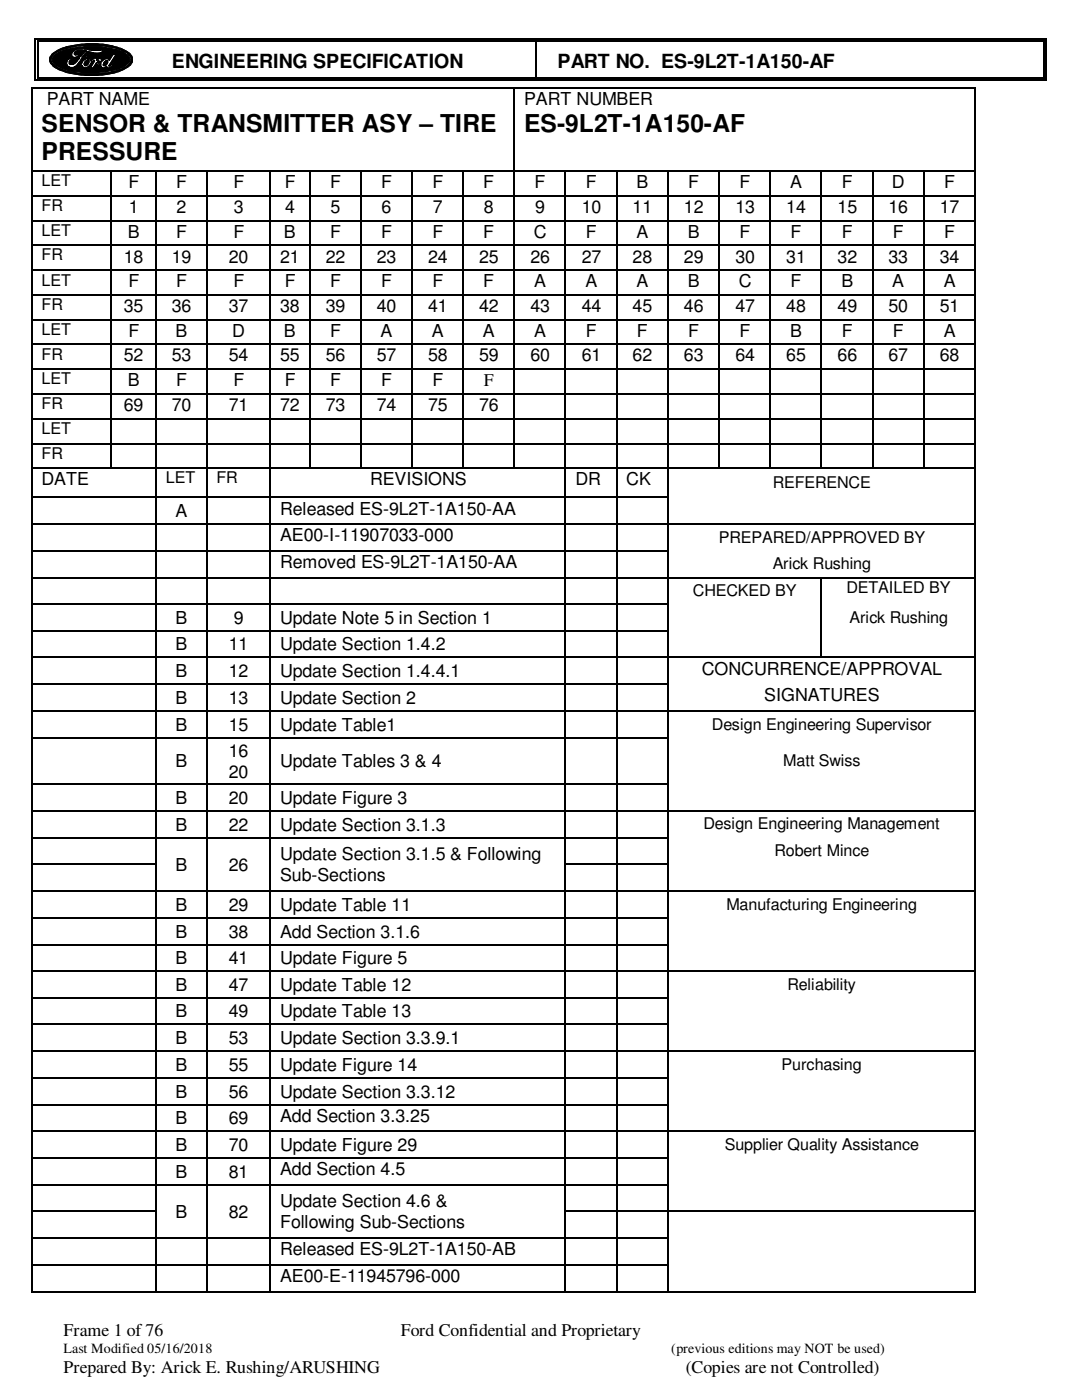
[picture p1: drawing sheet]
<svg xmlns="http://www.w3.org/2000/svg" width="216mm" height="279mm" viewBox="0 0 216 279" stroke-linecap="round" stroke-linejoin="round" font-family="sans-serif">
<defs><g id="words">
<g font-size="4.9">
<text x="8.3" y="26.2">SENSOR &amp; TRANSMITTER ASY – TIRE</text>
<text x="104.6" y="26.2">ES-9L2T-1A150-AF</text>
<text x="8.3" y="31.9">PRESSURE</text>
</g>
<g font-size="3.9">
<text x="34.3" y="13.5">ENGINEERING SPECIFICATION</text>
<text x="111.3" y="13.5">PART NO. ES-9L2T-1A150-AF</text>
</g>
<g font-size="3.6">
<text x="9.3" y="21">PART NAME</text>
<text x="104.6" y="21">PART NUMBER</text>
<text x="25.7" y="37.6">F</text>
<text x="35.1" y="37.6">F</text>
<text x="46.6" y="37.6">F</text>
<text x="56.8" y="37.6">F</text>
<text x="65.9" y="37.6">F</text>
<text x="76" y="37.6">F</text>
<text x="86.3" y="37.6">F</text>
<text x="96.4" y="37.6">F</text>
<text x="106.7" y="37.6">F</text>
<text x="116.9" y="37.6">F</text>
<text x="127" y="37.6">B</text>
<text x="137.3" y="37.6">F</text>
<text x="147.6" y="37.6">F</text>
<text x="157.6" y="37.6">A</text>
<text x="168" y="37.6">F</text>
<text x="178" y="37.6">D</text>
<text x="188.4" y="37.6">F</text>
<text x="25.5" y="47.5">B</text>
<text x="25.7" y="42.5">1</text>
<text x="35.1" y="47.5">F</text>
<text x="35.2" y="42.5">2</text>
<text x="46.6" y="47.5">F</text>
<text x="46.7" y="42.5">3</text>
<text x="56.6" y="47.5">B</text>
<text x="56.9" y="42.5">4</text>
<text x="65.9" y="47.5">F</text>
<text x="66" y="42.5">5</text>
<text x="76" y="47.5">F</text>
<text x="76.1" y="42.5">6</text>
<text x="86.3" y="47.5">F</text>
<text x="86.4" y="42.5">7</text>
<text x="96.4" y="47.5">F</text>
<text x="96.5" y="42.5">8</text>
<text x="106.5" y="47.5">C</text>
<text x="106.8" y="42.5">9</text>
<text x="116.1" y="42.5">10</text>
<text x="116.9" y="47.5">F</text>
<text x="126.2" y="42.5">11</text>
<text x="127" y="47.5">A</text>
<text x="136.5" y="42.5">12</text>
<text x="137.2" y="47.5">B</text>
<text x="146.7" y="42.5">13</text>
<text x="147.6" y="47.5">F</text>
<text x="156.9" y="42.5">14</text>
<text x="157.7" y="47.5">F</text>
<text x="167.1" y="42.5">15</text>
<text x="168" y="47.5">F</text>
<text x="177.3" y="42.5">16</text>
<text x="178.1" y="47.5">F</text>
<text x="187.5" y="42.5">17</text>
<text x="188.4" y="47.5">F</text>
<text x="24.7" y="52.4">18</text>
<text x="34.3" y="52.4">19</text>
<text x="45.6" y="52.4">20</text>
<text x="55.9" y="52.4">21</text>
<text x="65" y="52.4">22</text>
<text x="75.2" y="52.4">23</text>
<text x="85.4" y="52.4">24</text>
<text x="95.6" y="52.4">25</text>
<text x="105.8" y="52.4">26</text>
<text x="116.1" y="52.4">27</text>
<text x="126.2" y="52.4">28</text>
<text x="136.5" y="52.4">29</text>
<text x="146.7" y="52.4">30</text>
<text x="156.9" y="52.4">31</text>
<text x="167.1" y="52.4">32</text>
<text x="177.3" y="52.4">33</text>
<text x="187.5" y="52.4">34</text>
<text x="25.7" y="57.3">F</text>
<text x="35.1" y="57.3">F</text>
<text x="46.6" y="57.3">F</text>
<text x="56.8" y="57.3">F</text>
<text x="65.9" y="57.3">F</text>
<text x="76" y="57.3">F</text>
<text x="86.3" y="57.3">F</text>
<text x="96.4" y="57.3">F</text>
<text x="106.6" y="57.3">A</text>
<text x="116.8" y="57.3">A</text>
<text x="127" y="57.3">A</text>
<text x="137.2" y="57.3">B</text>
<text x="147.4" y="57.3">C</text>
<text x="157.7" y="57.3">F</text>
<text x="167.9" y="57.3">B</text>
<text x="178.1" y="57.3">A</text>
<text x="188.3" y="57.3">A</text>
<text x="24.7" y="62.3">35</text>
<text x="34.3" y="62.3">36</text>
<text x="45.6" y="62.3">37</text>
<text x="55.9" y="62.3">38</text>
<text x="65" y="62.3">39</text>
<text x="75.2" y="62.3">40</text>
<text x="85.4" y="62.3">41</text>
<text x="95.6" y="62.3">42</text>
<text x="105.8" y="62.3">43</text>
<text x="116.1" y="62.3">44</text>
<text x="126.2" y="62.3">45</text>
<text x="136.5" y="62.3">46</text>
<text x="146.7" y="62.3">47</text>
<text x="156.9" y="62.3">48</text>
<text x="167.1" y="62.3">49</text>
<text x="177.3" y="62.3">50</text>
<text x="187.5" y="62.3">51</text>
<text x="25.7" y="67.2">F</text>
<text x="35.1" y="67.2">B</text>
<text x="46.3" y="67.2">D</text>
<text x="56.6" y="67.2">B</text>
<text x="65.9" y="67.2">F</text>
<text x="75.9" y="67.2">A</text>
<text x="86.2" y="67.2">A</text>
<text x="96.4" y="67.2">A</text>
<text x="106.6" y="67.2">A</text>
<text x="116.9" y="67.2">F</text>
<text x="127.1" y="67.2">F</text>
<text x="137.3" y="67.2">F</text>
<text x="147.6" y="67.2">F</text>
<text x="157.6" y="67.2">B</text>
<text x="168" y="67.2">F</text>
<text x="178.1" y="67.2">F</text>
<text x="188.3" y="67.2">A</text>
<text x="24.7" y="72.1">52</text>
<text x="25.5" y="77.1">B</text>
<text x="34.3" y="72.1">53</text>
<text x="35.1" y="77.1">F</text>
<text x="45.6" y="72.1">54</text>
<text x="46.6" y="77.1">F</text>
<text x="55.9" y="72.1">55</text>
<text x="56.8" y="77.1">F</text>
<text x="65" y="72.1">56</text>
<text x="65.9" y="77.1">F</text>
<text x="75.2" y="72.1">57</text>
<text x="76" y="77.1">F</text>
<text x="85.4" y="72.1">58</text>
<text x="86.3" y="77.1">F</text>
<text x="95.6" y="72.1">59</text>
<text x="96.5" y="77">F</text>
<text x="105.8" y="72.1">60</text>
<text x="116.1" y="72.1">61</text>
<text x="126.2" y="72.1">62</text>
<text x="136.5" y="72.1">63</text>
<text x="146.7" y="72.1">64</text>
<text x="156.9" y="72.1">65</text>
<text x="167.1" y="72.1">66</text>
<text x="177.3" y="72.1">67</text>
<text x="187.5" y="72.1">68</text>
<text x="24.7" y="82">69</text>
<text x="34.3" y="82">70</text>
<text x="45.6" y="82">71</text>
<text x="55.9" y="82">72</text>
<text x="65" y="82">73</text>
<text x="75.2" y="82">74</text>
<text x="85.4" y="82">75</text>
<text x="95.6" y="82">76</text>
<text x="8.3" y="96.9">DATE</text>
<text x="73.8" y="96.9">REVISIONS</text>
<text x="114.8" y="96.9">DR</text>
<text x="125" y="96.9">CK</text>
<text x="35.1" y="103.2">A</text>
<text x="55.9" y="102.7">Released ES-9L2T-1A150-AA</text>
<text x="55.9" y="108">AE00-I-11907033-000</text>
<text x="55.9" y="113.4">Removed ES-9L2T-1A150-AA</text>
<text x="35.1" y="124.5">B</text>
<text x="46.7" y="124.5">9</text>
<text x="55.9" y="124.5">Update Note 5 in Section 1</text>
<text x="35.1" y="129.8">B</text>
<text x="45.6" y="129.8">11</text>
<text x="55.9" y="129.8">Update Section 1.4.2</text>
<text x="35.1" y="135.1">B</text>
<text x="45.6" y="135.1">12</text>
<text x="55.9" y="135.1">Update Section 1.4.4.1</text>
<text x="140" y="134.6">CONCURRENCE/APPROVAL</text>
<text x="35.1" y="140.5">B</text>
<text x="45.6" y="140.5">13</text>
<text x="55.9" y="140.5">Update Section 2</text>
<text x="152.5" y="140">SIGNATURES</text>
<text x="35.1" y="145.8">B</text>
<text x="45.6" y="145.8">15</text>
<text x="55.9" y="145.8">Update Table1</text>
<text x="35.1" y="153.2">B</text>
<text x="45.6" y="151.1">16</text>
<text x="45.6" y="155.2">20</text>
<text x="55.9" y="153.2">Update Tables 3 &amp; 4</text>
<text x="35.1" y="160.4">B</text>
<text x="45.6" y="160.4">20</text>
<text x="55.9" y="160.4">Update Figure 3</text>
<text x="35.1" y="165.8">B</text>
<text x="45.6" y="165.8">22</text>
<text x="55.9" y="165.8">Update Section 3.1.3</text>
<text x="35.1" y="173.7">B</text>
<text x="45.6" y="173.7">26</text>
<text x="55.9" y="171.7">Update Section 3.1.5 &amp; Following</text>
<text x="55.9" y="175.8">Sub-Sections</text>
<text x="35.1" y="181.8">B</text>
<text x="45.6" y="181.8">29</text>
<text x="55.9" y="181.8">Update Table 11</text>
<text x="35.1" y="187.1">B</text>
<text x="45.6" y="187.1">38</text>
<text x="55.9" y="187.1">Add Section 3.1.6</text>
<text x="35.1" y="192.4">B</text>
<text x="35.1" y="197.7">B</text>
<text x="45.6" y="192.4">41</text>
<text x="45.6" y="197.7">47</text>
<text x="55.9" y="192.4">Update Figure 5</text>
<text x="55.9" y="197.7">Update Table 12</text>
<text x="35.1" y="203">B</text>
<text x="45.6" y="203">49</text>
<text x="55.9" y="203">Update Table 13</text>
<text x="35.1" y="208.4">B</text>
<text x="45.6" y="208.4">53</text>
<text x="55.9" y="208.4">Update Section 3.3.9.1</text>
<text x="35.1" y="213.7">B</text>
<text x="45.6" y="213.7">55</text>
<text x="55.9" y="213.7">Update Figure 14</text>
<text x="35.1" y="219">B</text>
<text x="45.6" y="219">56</text>
<text x="55.9" y="219">Update Section 3.3.12</text>
<text x="35.1" y="224.4">B</text>
<text x="45.6" y="224.4">69</text>
<text x="55.9" y="223.9">Add Section 3.3.25</text>
<text x="35.1" y="229.7">B</text>
<text x="45.6" y="229.7">70</text>
<text x="55.9" y="229.7">Update Figure 29</text>
<text x="35.1" y="235">B</text>
<text x="45.6" y="235">81</text>
<text x="55.9" y="234.5">Add Section 4.5</text>
<text x="35.1" y="243">B</text>
<text x="45.6" y="243">82</text>
<text x="55.9" y="241">Update Section 4.6 &amp;</text>
<text x="55.9" y="245">Following Sub-Sections</text>
<text x="55.9" y="250.5">Released ES-9L2T-1A150-AB</text>
<text x="55.9" y="255.9">AE00-E-11945796-000</text>
<text x="12.7" y="266.7">Frame 1 of 76</text>
<text x="80" y="266.7">Ford Confidential and Proprietary</text>
<text x="12.7" y="274">Prepared By: Arick E. Rushing/ARUSHING</text>
<text x="136.8" y="274">(Copies are not Controlled)</text>
</g>
<g font-size="3.2">
<text x="8.3" y="37.2">LET</text>
<text x="8.3" y="42.2">FR</text>
<text x="8.3" y="47.1">LET</text>
<text x="8.3" y="52">FR</text>
<text x="8.3" y="57">LET</text>
<text x="8.3" y="61.9">FR</text>
<text x="8.3" y="66.8">LET</text>
<text x="8.3" y="71.8">FR</text>
<text x="8.3" y="76.7">LET</text>
<text x="8.3" y="81.6">FR</text>
<text x="8.3" y="86.6">LET</text>
<text x="8.3" y="91.5">FR</text>
<text x="33.1" y="96.4">LET</text>
<text x="43.2" y="96.4">FR</text>
<text x="154.2" y="97.4">REFERENCE</text>
<text x="143.4" y="108.3">PREPARED/APPROVED BY</text>
<text x="154.2" y="113.6">Arick Rushing</text>
<text x="138.3" y="119">CHECKED BY</text>
<text x="168.9" y="118.3">DETAILED BY</text>
<text x="169.5" y="124.3">Arick Rushing</text>
<text x="142.1" y="145.6">Design Engineering Supervisor</text>
<text x="156.3" y="152.9">Matt Swiss</text>
<text x="140.4" y="165.5">Design Engineering Management</text>
<text x="154.5" y="170.9">Robert Mince</text>
<text x="144.9" y="181.5">Manufacturing Engineering</text>
<text x="157.1" y="197.5">Reliability</text>
<text x="156" y="213.5">Purchasing</text>
<text x="144.6" y="229.4">Supplier Quality Assistance</text>
</g>
<g font-size="2.8">
<text x="12.7" y="270.1">Last Modified 05/16/2018</text>
<text x="133.9" y="270.1">(previous editions may NOT be used)</text>
</g>
</g></defs>
<g fill="#000">
<path d="M6.2 17.4h.2v.3h-.2zM6.9 7.6h.3v.8h-.3zM6.9 7.6h.8v.3h-.8zM6.9 15.4h.3v.8h-.3zM6.9 15.9h.8v.3h-.8zM7.5 8.1h.2v.3h-.2zM7.5 15.4h.2v.3h-.2zM31.9 15.4h.8v.3h-.8zM31.9 15.9h.8v.3h-.8zM32.2 7.6h.7v.3h-.7zM32.2 8.1h.7v.3h-.7zM102.5 17.4h.3v.3h-.3z"/>
<path d="M106.8 7.6h.7v.3h-.7zM106.8 8.1h.7v.3h-.7zM106.8 15.4h.7v.3h-.7zM106.8 15.9h.7v.3h-.7zM194.4 17.4h.2v.3h-.2zM208.1 7.6h.8v.3h-.8zM208.1 8.1h.3v.3h-.3zM208.1 15.9h.8v.3h-.8zM208.1 15.4h.3v.3h-.3zM208.6 7.6h.3v.8h-.3zM208.6 15.4h.3v.8h-.3zM6.2 34h.2v.3h-.2z"/>
<path d="M6.2 38.9h.2v.3h-.2zM22.1 34h.3v.3h-.3zM22.1 38.9h.3v.3h-.3zM31 34h.2v.3h-.2zM31 38.9h.2v.3h-.2zM41.1 34h.3v.3h-.3zM41.1 38.9h.3v.3h-.3zM53.8 34h.3v.3h-.3zM53.8 38.9h.3v.3h-.3zM61.6 34h.3v.3h-.3zM61.6 38.9h.3v.3h-.3zM71.9 34h.2v.3h-.2z"/>
<path d="M71.9 38.9h.2v.3h-.2zM82 34h.3v.3h-.3zM82 38.9h.3v.3h-.3zM92.3 34h.2v.3h-.2zM92.3 38.9h.2v.3h-.2zM102.5 34h.3v.3h-.3zM102.5 38.9h.3v.3h-.3zM112.7 34h.2v.3h-.2zM112.7 38.9h.2v.3h-.2zM122.9 34h.3v.3h-.3zM122.9 38.9h.3v.3h-.3zM133.1 34h.2v.3h-.2z"/>
<path d="M133.1 38.9h.2v.3h-.2zM143.3 34h.3v.3h-.3zM143.3 38.9h.3v.3h-.3zM153.6 34h.2v.3h-.2zM153.6 38.9h.2v.3h-.2zM163.7 34h.3v.3h-.3zM163.7 38.9h.3v.3h-.3zM174 34h.2v.3h-.2zM174 38.9h.2v.3h-.2zM184.2 34h.3v.3h-.3zM184.2 38.9h.3v.3h-.3zM194.4 34h.2v.3h-.2z"/>
<path d="M194.4 38.9h.2v.3h-.2zM6.2 43.9h.2v.3h-.2zM6.2 48.9h.2v.2h-.2zM6.2 53.8h.2v.2h-.2zM6.2 58.8h.2v.2h-.2zM22.1 43.9h.3v.3h-.3zM22.1 48.9h.3v.2h-.3zM22.1 53.8h.3v.2h-.3zM22.1 58.8h.3v.2h-.3zM31 43.9h.2v.3h-.2zM31 48.9h.2v.2h-.2zM31 53.8h.2v.2h-.2z"/>
<path d="M31 58.8h.2v.2h-.2zM41.1 43.9h.3v.3h-.3zM41.1 48.9h.3v.2h-.3zM41.1 53.8h.3v.2h-.3zM41.1 58.8h.3v.2h-.3zM53.8 43.9h.3v.3h-.3zM53.8 48.9h.3v.2h-.3zM53.8 53.8h.3v.2h-.3zM53.8 58.8h.3v.2h-.3zM61.6 43.9h.3v.3h-.3zM61.6 48.9h.3v.2h-.3zM61.6 53.8h.3v.2h-.3z"/>
<path d="M61.6 58.8h.3v.2h-.3zM71.9 43.9h.2v.3h-.2zM71.9 48.9h.2v.2h-.2zM71.9 53.8h.2v.2h-.2zM71.9 58.8h.2v.2h-.2zM82 43.9h.3v.3h-.3zM82 48.9h.3v.2h-.3zM82 53.8h.3v.2h-.3zM82 58.8h.3v.2h-.3zM92.3 43.9h.2v.3h-.2zM92.3 48.9h.2v.2h-.2zM92.3 53.8h.2v.2h-.2z"/>
<path d="M92.3 58.8h.2v.2h-.2zM102.5 43.9h.3v.3h-.3zM102.5 48.9h.3v.2h-.3zM102.5 53.8h.3v.2h-.3zM102.5 58.8h.3v.2h-.3zM112.7 43.9h.2v.3h-.2zM112.7 48.9h.2v.2h-.2zM112.7 53.8h.2v.2h-.2zM112.7 58.8h.2v.2h-.2zM122.9 43.9h.3v.3h-.3zM122.9 48.9h.3v.2h-.3zM122.9 53.8h.3v.2h-.3z"/>
<path d="M122.9 58.8h.3v.2h-.3zM133.1 43.9h.2v.3h-.2zM133.1 48.9h.2v.2h-.2zM133.1 53.8h.2v.2h-.2zM133.1 58.8h.2v.2h-.2zM143.3 43.9h.3v.3h-.3zM143.3 48.9h.3v.2h-.3zM143.3 53.8h.3v.2h-.3zM143.3 58.8h.3v.2h-.3zM153.6 43.9h.2v.3h-.2zM153.6 48.9h.2v.2h-.2zM153.6 53.8h.2v.2h-.2z"/>
<path d="M153.6 58.8h.2v.2h-.2zM163.7 43.9h.3v.3h-.3zM163.7 48.9h.3v.2h-.3zM163.7 53.8h.3v.2h-.3zM163.7 58.8h.3v.2h-.3zM174 43.9h.2v.3h-.2zM174 48.9h.2v.2h-.2zM174 53.8h.2v.2h-.2zM174 58.8h.2v.2h-.2zM184.2 43.9h.3v.3h-.3zM184.2 48.9h.3v.2h-.3zM184.2 53.8h.3v.2h-.3z"/>
<path d="M184.2 58.8h.3v.2h-.3zM194.4 43.9h.2v.3h-.2zM194.4 48.9h.2v.2h-.2zM194.4 53.8h.2v.2h-.2zM194.4 58.8h.2v.2h-.2zM6.2 63.7h.2v.2h-.2zM6.2 68.6h.2v.2h-.2zM6.2 73.6h.2v.2h-.2zM6.2 78.5h.2v.2h-.2zM22.1 63.7h.3v.2h-.3zM22.1 68.6h.3v.2h-.3zM22.1 73.6h.3v.2h-.3z"/>
<path d="M22.1 78.5h.3v.2h-.3zM31 63.7h.2v.2h-.2zM31 68.6h.2v.2h-.2zM31 73.6h.2v.2h-.2zM31 78.5h.2v.2h-.2zM41.1 63.7h.3v.2h-.3zM41.1 68.6h.3v.2h-.3zM41.1 73.6h.3v.2h-.3zM41.1 78.5h.3v.2h-.3zM53.8 63.7h.3v.2h-.3zM53.8 68.6h.3v.2h-.3zM53.8 73.6h.3v.2h-.3z"/>
<path d="M53.8 78.5h.3v.2h-.3zM61.6 63.7h.3v.2h-.3zM61.6 68.6h.3v.2h-.3zM61.6 73.6h.3v.2h-.3zM61.6 78.5h.3v.2h-.3zM71.9 63.7h.2v.2h-.2zM71.9 68.6h.2v.2h-.2zM71.9 73.6h.2v.2h-.2zM71.9 78.5h.2v.2h-.2zM82 63.7h.3v.2h-.3zM82 68.6h.3v.2h-.3zM82 73.6h.3v.2h-.3z"/>
<path d="M82 78.5h.3v.2h-.3zM92.3 63.7h.2v.2h-.2zM92.3 68.6h.2v.2h-.2zM92.3 73.6h.2v.2h-.2zM92.3 78.5h.2v.2h-.2zM102.5 63.7h.3v.2h-.3zM102.5 68.6h.3v.2h-.3zM102.5 73.6h.3v.2h-.3zM102.5 78.5h.3v.2h-.3zM112.7 63.7h.2v.2h-.2zM112.7 68.6h.2v.2h-.2zM112.7 73.6h.2v.2h-.2z"/>
<path d="M112.7 78.5h.2v.2h-.2zM122.9 63.7h.3v.2h-.3zM122.9 68.6h.3v.2h-.3zM122.9 73.6h.3v.2h-.3zM122.9 78.5h.3v.2h-.3zM133.1 63.7h.2v.2h-.2zM133.1 68.6h.2v.2h-.2zM133.1 73.6h.2v.2h-.2zM133.1 78.5h.2v.2h-.2zM143.3 63.7h.3v.2h-.3zM143.3 68.6h.3v.2h-.3zM143.3 73.6h.3v.2h-.3z"/>
<path d="M143.3 78.5h.3v.2h-.3zM153.6 63.7h.2v.2h-.2zM153.6 68.6h.2v.2h-.2zM153.6 73.6h.2v.2h-.2zM153.6 78.5h.2v.2h-.2zM163.7 63.7h.3v.2h-.3zM163.7 68.6h.3v.2h-.3zM163.7 73.6h.3v.2h-.3zM163.7 78.5h.3v.2h-.3zM174 63.7h.2v.2h-.2zM174 68.6h.2v.2h-.2zM174 73.6h.2v.2h-.2z"/>
<path d="M174 78.5h.2v.2h-.2zM184.2 63.7h.3v.2h-.3zM184.2 68.6h.3v.2h-.3zM184.2 73.6h.3v.2h-.3zM184.2 78.5h.3v.2h-.3zM194.4 63.7h.2v.2h-.2zM194.4 68.6h.2v.2h-.2zM194.4 73.6h.2v.2h-.2zM194.4 78.5h.2v.2h-.2zM6.2 83.4h.2v.3h-.2zM6.2 88.4h.2v.2h-.2zM6.2 93.3h.2v.3h-.2z"/>
<path d="M6.2 99.1h.2v.3h-.2zM22.1 83.4h.3v.3h-.3zM22.1 88.4h.3v.2h-.3zM22.1 93.3h.3v.3h-.3zM22.3 99.1h.2v.3h-.2zM22.4 93.3h.2v.3h-.2zM31 83.4h.2v.3h-.2zM31 88.4h.2v.2h-.2zM31 93.3h.2v.3h-.2zM31 99.1h.2v.3h-.2zM41.1 83.4h.3v.3h-.3zM41.1 88.4h.3v.2h-.3z"/>
<path d="M41.1 93.3h.3v.3h-.3zM41.1 99.1h.3v.3h-.3zM53.8 83.4h.3v.3h-.3zM53.8 88.4h.3v.2h-.3zM53.8 93.3h.3v.3h-.3zM53.8 99.1h.3v.3h-.3zM61.6 83.4h.3v.3h-.3zM61.6 88.4h.3v.2h-.3zM61.6 93.3h.3v.3h-.3zM71.9 83.4h.2v.3h-.2zM71.9 88.4h.2v.2h-.2zM71.9 93.3h.2v.3h-.2z"/>
<path d="M82 83.4h.3v.3h-.3zM82 88.4h.3v.2h-.3zM82 93.3h.3v.3h-.3zM92.3 83.4h.2v.3h-.2zM92.3 88.4h.2v.2h-.2zM92.3 93.3h.2v.3h-.2zM102.5 83.4h.3v.3h-.3zM102.5 88.4h.3v.2h-.3zM102.5 93.3h.3v.3h-.3zM112.7 83.4h.2v.3h-.2zM112.7 88.4h.2v.2h-.2zM112.7 93.3h.2v.3h-.2z"/>
<path d="M112.7 99.1h.2v.3h-.2zM122.9 83.4h.3v.3h-.3zM122.9 88.4h.3v.2h-.3zM122.9 93.3h.3v.3h-.3zM122.9 99.1h.3v.3h-.3zM133.1 83.4h.2v.3h-.2zM133.1 88.4h.2v.2h-.2zM133.1 93.3h.2v.3h-.2zM133.1 99.1h.2v.3h-.2zM143.3 83.4h.3v.3h-.3zM143.3 88.4h.3v.2h-.3zM143.3 93.3h.3v.3h-.3z"/>
<path d="M153.6 83.4h.2v.3h-.2zM153.6 88.4h.2v.2h-.2zM153.6 93.3h.2v.3h-.2zM163.7 83.4h.3v.3h-.3zM163.7 88.4h.3v.2h-.3zM163.7 93.3h.3v.3h-.3zM174 83.4h.2v.3h-.2zM174 88.4h.2v.2h-.2zM174 93.3h.2v.3h-.2zM184.2 83.4h.3v.3h-.3zM184.2 88.4h.3v.2h-.3zM184.2 93.3h.3v.3h-.3z"/>
<path d="M194.4 83.4h.2v.3h-.2zM194.4 88.4h.2v.2h-.2zM194.4 93.3h.2v.3h-.2zM194.4 99.1h.2v.3h-.2zM6.2 104.5h.2v.2h-.2zM6.2 109.8h.2v.3h-.2zM6.2 115.1h.2v.3h-.2zM22.3 104.5h.2v.2h-.2zM22.3 109.8h.2v.3h-.2zM22.3 115.1h.2v.3h-.2zM31 104.5h.2v.2h-.2zM31 109.8h.2v.3h-.2z"/>
<path d="M31 115.1h.2v.3h-.2zM41.1 104.5h.3v.2h-.3zM41.1 109.8h.3v.3h-.3zM41.1 115.1h.3v.3h-.3zM53.8 104.5h.3v.2h-.3zM53.8 109.8h.3v.3h-.3zM53.8 115.1h.3v.3h-.3zM112.7 104.5h.2v.2h-.2zM112.7 109.8h.2v.3h-.2zM112.7 115.1h.2v.3h-.2zM122.9 104.5h.3v.2h-.3zM122.9 109.8h.3v.3h-.3z"/>
<path d="M122.9 115.1h.3v.3h-.3zM133.1 104.5h.2v.2h-.2zM133.1 109.8h.2v.3h-.2zM133.1 115.1h.2v.3h-.2zM163.7 115.1h.3v.3h-.3zM194.4 104.5h.2v.2h-.2zM194.4 109.8h.2v.3h-.2zM194.4 115.1h.2v.3h-.2zM6.2 120.4h.2v.3h-.2zM6.2 125.7h.2v.3h-.2zM6.2 131.1h.2v.2h-.2zM6.2 136.4h.2v.3h-.2z"/>
<path d="M22.3 120.4h.2v.3h-.2zM22.3 125.7h.2v.3h-.2zM22.3 131.1h.2v.2h-.2zM22.3 136.4h.2v.3h-.2zM31 120.4h.2v.3h-.2zM31 125.7h.2v.3h-.2zM31 131.1h.2v.2h-.2zM31 136.4h.2v.3h-.2zM41.1 120.4h.3v.3h-.3zM41.1 125.7h.3v.3h-.3zM41.1 131.1h.3v.2h-.3zM41.1 136.4h.3v.3h-.3z"/>
<path d="M53.8 120.4h.3v.3h-.3zM53.8 125.7h.3v.3h-.3zM53.8 131.1h.3v.2h-.3zM53.8 136.4h.3v.3h-.3zM112.7 120.4h.2v.3h-.2zM112.7 125.7h.2v.3h-.2zM112.7 131.1h.2v.2h-.2zM112.7 136.4h.2v.3h-.2zM122.9 120.4h.3v.3h-.3zM122.9 125.7h.3v.3h-.3zM122.9 131.1h.3v.2h-.3zM122.9 136.4h.3v.3h-.3z"/>
<path d="M133.1 120.4h.2v.3h-.2zM133.1 125.7h.2v.3h-.2zM133.1 131.1h.2v.2h-.2zM133.1 136.4h.2v.3h-.2zM163.7 120.4h.3v.3h-.3zM163.7 125.7h.3v.3h-.3zM163.7 131.1h.3v.2h-.3zM194.4 120.4h.2v.3h-.2zM194.4 125.7h.2v.3h-.2zM194.4 131.1h.2v.2h-.2zM194.4 136.4h.2v.3h-.2zM6.2 141.7h.2v.3h-.2z"/>
<path d="M6.2 147.1h.2v.2h-.2zM6.2 156.4h.2v.2h-.2zM22.3 141.7h.2v.3h-.2zM22.3 147.1h.2v.2h-.2zM22.3 156.4h.2v.2h-.2zM31 141.7h.2v.3h-.2zM31 147.1h.2v.2h-.2zM31 156.4h.2v.2h-.2zM41.1 141.7h.3v.3h-.3zM41.1 147.1h.3v.2h-.3zM41.1 156.4h.3v.2h-.3zM53.8 141.7h.3v.3h-.3z"/>
<path d="M53.8 147.1h.3v.2h-.3zM53.8 156.4h.3v.2h-.3zM112.7 141.7h.2v.3h-.2zM112.7 147.1h.2v.2h-.2zM112.7 156.4h.2v.2h-.2zM122.9 141.7h.3v.3h-.3zM122.9 147.1h.3v.2h-.3zM122.9 156.4h.3v.2h-.3zM133.1 141.7h.2v.3h-.2zM133.1 147.1h.2v.2h-.2zM133.1 156.4h.2v.2h-.2zM194.4 141.7h.2v.3h-.2z"/>
<path d="M194.4 147.1h.2v.2h-.2zM194.4 156.4h.2v.2h-.2zM6.2 161.7h.2v.3h-.2zM6.2 167h.2v.3h-.2zM6.2 172.4h.2v.2h-.2zM6.2 177.7h.2v.3h-.2zM22.3 161.7h.2v.3h-.2zM22.3 167h.2v.3h-.2zM22.3 172.4h.2v.2h-.2zM22.3 177.7h.2v.3h-.2zM31 161.7h.2v.3h-.2zM31 167h.2v.3h-.2z"/>
<path d="M31 172.4h.2v.2h-.2zM31 177.7h.2v.3h-.2zM41.1 161.7h.3v.3h-.3zM41.1 167h.3v.3h-.3zM41.1 172.4h.3v.2h-.3zM41.1 177.7h.3v.3h-.3zM53.8 161.7h.3v.3h-.3zM53.8 167h.3v.3h-.3zM53.8 172.4h.3v.2h-.3zM53.8 177.7h.3v.3h-.3zM112.7 161.7h.2v.3h-.2zM112.7 167h.2v.3h-.2z"/>
<path d="M112.7 172.4h.2v.2h-.2zM112.7 177.7h.2v.3h-.2zM122.9 161.7h.3v.3h-.3zM122.9 167h.3v.3h-.3zM122.9 172.4h.3v.2h-.3zM122.9 177.7h.3v.3h-.3zM133.1 161.7h.2v.3h-.2zM133.1 167h.2v.3h-.2zM133.1 172.4h.2v.2h-.2zM133.1 177.7h.2v.3h-.2zM194.4 161.7h.2v.3h-.2zM194.4 167h.2v.3h-.2z"/>
<path d="M194.4 172.4h.2v.2h-.2zM194.4 177.7h.2v.3h-.2zM6.2 183h.2v.3h-.2zM6.2 188.4h.2v.2h-.2zM6.2 193.7h.2v.3h-.2zM6.2 199h.2v.2h-.2zM22.3 183h.2v.3h-.2zM22.3 188.4h.2v.2h-.2zM22.3 193.7h.2v.3h-.2zM22.3 199h.2v.2h-.2zM31 183h.2v.3h-.2zM31 188.4h.2v.2h-.2z"/>
<path d="M31 193.7h.2v.3h-.2zM31 199h.2v.2h-.2zM41.1 183h.3v.3h-.3zM41.1 188.4h.3v.2h-.3zM41.1 193.7h.3v.3h-.3zM41.1 199h.3v.2h-.3zM53.8 183h.3v.3h-.3zM53.8 188.4h.3v.2h-.3zM53.8 193.7h.3v.3h-.3zM53.8 199h.3v.2h-.3zM112.7 183h.2v.3h-.2zM112.7 188.4h.2v.2h-.2z"/>
<path d="M112.7 193.7h.2v.3h-.2zM112.7 199h.2v.2h-.2zM122.9 183h.3v.3h-.3zM122.9 188.4h.3v.2h-.3zM122.9 193.7h.3v.3h-.3zM122.9 199h.3v.2h-.3zM133.1 183h.2v.3h-.2zM133.1 188.4h.2v.2h-.2zM133.1 193.7h.2v.3h-.2zM133.1 199h.2v.2h-.2zM194.4 183h.2v.3h-.2zM194.4 188.4h.2v.2h-.2z"/>
<path d="M194.4 193.7h.2v.3h-.2zM194.4 199h.2v.2h-.2zM6.2 204.3h.2v.3h-.2zM6.2 209.6h.2v.3h-.2zM6.2 215h.2v.2h-.2zM22.3 204.3h.2v.3h-.2zM22.3 209.6h.2v.3h-.2zM22.3 215h.2v.2h-.2zM31 204.3h.2v.3h-.2zM31 209.6h.2v.3h-.2zM31 215h.2v.2h-.2zM41.1 204.3h.3v.3h-.3z"/>
<path d="M41.1 209.6h.3v.3h-.3zM41.1 215h.3v.2h-.3zM53.8 204.3h.3v.3h-.3zM53.8 209.6h.3v.3h-.3zM53.8 215h.3v.2h-.3zM112.7 204.3h.2v.3h-.2zM112.7 209.6h.2v.3h-.2zM112.7 215h.2v.2h-.2zM122.9 204.3h.3v.3h-.3zM122.9 209.6h.3v.3h-.3zM122.9 215h.3v.2h-.3zM133.1 204.3h.2v.3h-.2z"/>
<path d="M133.1 209.6h.2v.3h-.2zM133.1 215h.2v.2h-.2zM194.4 204.3h.2v.3h-.2zM194.4 209.6h.2v.3h-.2zM194.4 215h.2v.2h-.2zM6.2 220.3h.2v.3h-.2zM6.2 225.6h.2v.3h-.2zM6.2 231h.2v.2h-.2zM6.2 236.3h.2v.3h-.2zM22.3 220.3h.2v.3h-.2zM22.3 225.6h.2v.3h-.2zM22.3 231h.2v.2h-.2z"/>
<path d="M22.3 236.3h.2v.3h-.2zM31 220.3h.2v.3h-.2zM31 225.6h.2v.3h-.2zM31 231h.2v.2h-.2zM31 236.3h.2v.3h-.2zM41.1 220.3h.3v.3h-.3zM41.1 225.6h.3v.3h-.3zM41.1 231h.3v.2h-.3zM41.1 236.3h.3v.3h-.3zM53.8 220.3h.3v.3h-.3zM53.8 225.6h.3v.3h-.3zM53.8 231h.3v.2h-.3z"/>
<path d="M53.8 236.3h.3v.3h-.3zM112.7 220.3h.2v.3h-.2zM112.7 225.6h.2v.3h-.2zM112.7 231h.2v.2h-.2zM112.7 236.3h.2v.3h-.2zM122.9 220.3h.3v.3h-.3zM122.9 225.6h.3v.3h-.3zM122.9 231h.3v.2h-.3zM122.9 236.3h.3v.3h-.3zM133.1 220.3h.2v.3h-.2zM133.1 225.6h.2v.3h-.2zM133.1 231h.2v.2h-.2z"/>
<path d="M133.1 236.3h.2v.3h-.2zM194.4 220.3h.2v.3h-.2zM194.4 225.6h.2v.3h-.2zM194.4 231h.2v.2h-.2zM194.4 236.3h.2v.3h-.2zM6.2 241.6h.2v.3h-.2zM6.2 247h.2v.2h-.2zM6.2 252.3h.2v.3h-.2zM6.2 257.6h.2v.3h-.2zM22 257.6h.3v.3h-.3zM22.3 241.6h.2v.3h-.2zM22.3 247h.2v.2h-.2z"/>
<path d="M22.3 252.3h.2v.3h-.2zM31 241.6h.2v.3h-.2zM31 247h.2v.2h-.2zM31 252.3h.2v.3h-.2zM31 257.6h.2v.3h-.2zM41.1 241.6h.3v.3h-.3zM41.1 247h.3v.2h-.3zM41.1 252.3h.3v.3h-.3zM41.1 257.6h.3v.3h-.3zM53.8 241.6h.3v.3h-.3zM53.8 247h.3v.2h-.3zM53.8 252.3h.3v.3h-.3z"/>
<path d="M53.8 257.6h.3v.3h-.3zM112.7 241.6h.2v.3h-.2zM112.7 247h.2v.2h-.2zM112.7 252.3h.2v.3h-.2zM112.7 257.6h.2v.3h-.2zM122.9 241.6h.3v.3h-.3zM122.9 247h.3v.2h-.3zM122.9 252.3h.3v.3h-.3zM122.9 257.6h.3v.3h-.3zM133.1 241.6h.2v.3h-.2zM133.1 247h.2v.2h-.2zM133.1 252.3h.2v.3h-.2z"/>
<path d="M133.1 257.6h.2v.3h-.2zM143.3 257.6h.2v.3h-.2zM143.5 241.6h.3v.3h-.3zM153.5 257.6h.3v.3h-.3zM153.8 241.6h.2v.3h-.2zM163.7 257.6h.2v.3h-.2zM163.9 241.6h.3v.3h-.3zM173.9 257.6h.3v.3h-.3zM174.2 241.6h.2v.3h-.2zM184.1 257.6h.3v.3h-.3zM184.4 241.6h.3v.3h-.3zM194.4 241.6h.2v.3h-.2z"/>
<path d="M194.4 247h.2v.2h-.2zM194.4 252.3h.2v.3h-.2zM194.4 257.6h.2v.3h-.2z"/>
</g>
<g fill="none" stroke="#000" stroke-width=".25">
<path d="M6.3 17.7v16.3M6.4 17.6h96.1M7.1 8.4v7M7.6 8.4v7M7.7 7.7h24.5M7.7 8.3h24.5M7.7 16h24.5M7.7 15.5h24.5M32.7 16h74.1M32.7 15.5h74.1M32.9 7.7h73.9M32.9 8.3h73.9"/>
<path d="M102.7 17.7v16.3M102.8 17.6h91.6M106.9 8.4v7M107.5 7.7h100.6M107.5 8.3h100.6M107.5 16h100.6M107.5 15.5h100.6M194.5 17.7v16.3M208.2 8.4v7M208.7 8.4v7M6.3 34.3v4.6M6.3 39.2v4.7"/>
<path d="M6.4 34.2h15.7M6.4 39.1h15.7M22.2 34.3v4.6M22.2 39.2v4.7M22.4 34.2h8.6M22.4 39.1h8.6M31.1 34.3v4.6M31.1 39.2v4.7M31.2 34.2h9.9M31.2 39.1h9.9M41.3 34.3v4.6M41.3 39.2v4.7"/>
<path d="M41.4 34.2h12.4M41.4 39.1h12.4M54 34.3v4.6M54 39.2v4.7M54.1 34.2h7.5M54.1 39.1h7.5M61.8 34.3v4.6M61.8 39.2v4.7M61.9 34.2h10M61.9 39.1h10M72 34.3v4.6M72 39.2v4.7"/>
<path d="M72.1 34.2h9.9M72.1 39.1h9.9M82.2 34.3v4.6M82.2 39.2v4.7M82.3 34.2h10M82.3 39.1h10M92.4 34.3v4.6M92.4 39.2v4.7M92.5 34.2h10M92.5 39.1h10M102.7 34.3v4.6M102.7 39.2v4.7"/>
<path d="M102.8 34.2h9.9M102.8 39.1h9.9M112.8 34.3v4.6M112.8 39.2v4.7M112.9 34.2h10M112.9 39.1h10M123.1 34.3v4.6M123.1 39.2v4.7M123.2 34.2h9.9M123.2 39.1h9.9M133.2 34.3v4.6M133.2 39.2v4.7"/>
<path d="M133.3 34.2h10M133.3 39.1h10M143.5 34.3v4.6M143.5 39.2v4.7M143.6 34.2h10M143.6 39.1h10M153.7 34.3v4.6M153.7 39.2v4.7M153.8 34.2h9.9M153.8 39.1h9.9M163.9 34.3v4.6M163.9 39.2v4.7"/>
<path d="M164 34.2h10M164 39.1h10M174.1 34.3v4.6M174.1 39.2v4.7M174.2 34.2h10M174.2 39.1h10M184.4 34.3v4.6M184.4 39.2v4.7M184.5 34.2h9.9M184.5 39.1h9.9M194.5 34.3v4.6M194.5 39.2v4.7"/>
<path d="M6.3 44.2v4.7M6.3 49.1v4.7M6.3 54v4.8M6.3 59v4.7M6.4 44.1h15.7M6.4 49h15.7M6.4 53.9h15.7M6.4 58.9h15.7M22.2 44.2v4.7M22.2 49.1v4.7M22.2 54v4.8M22.2 59v4.7"/>
<path d="M22.4 44.1h8.6M22.4 49h8.6M22.4 53.9h8.6M22.4 58.9h8.6M31.1 44.2v4.7M31.1 49.1v4.7M31.1 54v4.8M31.1 59v4.7M31.2 44.1h9.9M31.2 49h9.9M31.2 53.9h9.9M31.2 58.9h9.9"/>
<path d="M41.3 44.2v4.7M41.3 49.1v4.7M41.3 54v4.8M41.3 59v4.7M41.4 44.1h12.4M41.4 49h12.4M41.4 53.9h12.4M41.4 58.9h12.4M54 44.2v4.7M54 49.1v4.7M54 54v4.8M54 59v4.7"/>
<path d="M54.1 44.1h7.5M54.1 49h7.5M54.1 53.9h7.5M54.1 58.9h7.5M61.8 44.2v4.7M61.8 49.1v4.7M61.8 54v4.8M61.8 59v4.7M61.9 44.1h10M61.9 49h10M61.9 53.9h10M61.9 58.9h10"/>
<path d="M72 44.2v4.7M72 49.1v4.7M72 54v4.8M72 59v4.7M72.1 44.1h9.9M72.1 49h9.9M72.1 53.9h9.9M72.1 58.9h9.9M82.2 44.2v4.7M82.2 49.1v4.7M82.2 54v4.8M82.2 59v4.7"/>
<path d="M82.3 44.1h10M82.3 49h10M82.3 53.9h10M82.3 58.9h10M92.4 44.2v4.7M92.4 49.1v4.7M92.4 54v4.8M92.4 59v4.7M92.5 44.1h10M92.5 49h10M92.5 53.9h10M92.5 58.9h10"/>
<path d="M102.7 44.2v4.7M102.7 49.1v4.7M102.7 54v4.8M102.7 59v4.7M102.8 44.1h9.9M102.8 49h9.9M102.8 53.9h9.9M102.8 58.9h9.9M112.8 44.2v4.7M112.8 49.1v4.7M112.8 54v4.8M112.8 59v4.7"/>
<path d="M112.9 44.1h10M112.9 49h10M112.9 53.9h10M112.9 58.9h10M123.1 44.2v4.7M123.1 49.1v4.7M123.1 54v4.8M123.1 59v4.7M123.2 44.1h9.9M123.2 49h9.9M123.2 53.9h9.9M123.2 58.9h9.9"/>
<path d="M133.2 44.2v4.7M133.2 49.1v4.7M133.2 54v4.8M133.2 59v4.7M133.3 44.1h10M133.3 49h10M133.3 53.9h10M133.3 58.9h10M143.5 44.2v4.7M143.5 49.1v4.7M143.5 54v4.8M143.5 59v4.7"/>
<path d="M143.6 44.1h10M143.6 49h10M143.6 53.9h10M143.6 58.9h10M153.7 44.2v4.7M153.7 49.1v4.7M153.7 54v4.8M153.7 59v4.7M153.8 44.1h9.9M153.8 49h9.9M153.8 53.9h9.9M153.8 58.9h9.9"/>
<path d="M163.9 44.2v4.7M163.9 49.1v4.7M163.9 54v4.8M163.9 59v4.7M164 44.1h10M164 49h10M164 53.9h10M164 58.9h10M174.1 44.2v4.7M174.1 49.1v4.7M174.1 54v4.8M174.1 59v4.7"/>
<path d="M174.2 44.1h10M174.2 49h10M174.2 53.9h10M174.2 58.9h10M184.4 44.2v4.7M184.4 49.1v4.7M184.4 54v4.8M184.4 59v4.7M184.5 44.1h9.9M184.5 49h9.9M184.5 53.9h9.9M184.5 58.9h9.9"/>
<path d="M194.5 44.2v4.7M194.5 49.1v4.7M194.5 54v4.8M194.5 59v4.7M6.3 63.9v4.7M6.3 68.8v4.8M6.3 73.8v4.7M6.3 78.7v4.7M6.4 63.8h15.7M6.4 68.7h15.7M6.4 73.7h15.7M6.4 78.6h15.7"/>
<path d="M22.2 63.9v4.7M22.2 68.8v4.8M22.2 73.8v4.7M22.2 78.7v4.7M22.4 63.8h8.6M22.4 68.7h8.6M22.4 73.7h8.6M22.4 78.6h8.6M31.1 63.9v4.7M31.1 68.8v4.8M31.1 73.8v4.7M31.1 78.7v4.7"/>
<path d="M31.2 63.8h9.9M31.2 68.7h9.9M31.2 73.7h9.9M31.2 78.6h9.9M41.3 63.9v4.7M41.3 68.8v4.8M41.3 73.8v4.7M41.3 78.7v4.7M41.4 63.8h12.4M41.4 68.7h12.4M41.4 73.7h12.4M41.4 78.6h12.4"/>
<path d="M54 63.9v4.7M54 68.8v4.8M54 73.8v4.7M54 78.7v4.7M54.1 63.8h7.5M54.1 68.7h7.5M54.1 73.7h7.5M54.1 78.6h7.5M61.8 63.9v4.7M61.8 68.8v4.8M61.8 73.8v4.7M61.8 78.7v4.7"/>
<path d="M61.9 63.8h10M61.9 68.7h10M61.9 73.7h10M61.9 78.6h10M72 63.9v4.7M72 68.8v4.8M72 73.8v4.7M72 78.7v4.7M72.1 63.8h9.9M72.1 68.7h9.9M72.1 73.7h9.9M72.1 78.6h9.9"/>
<path d="M82.2 63.9v4.7M82.2 68.8v4.8M82.2 73.8v4.7M82.2 78.7v4.7M82.3 63.8h10M82.3 68.7h10M82.3 73.7h10M82.3 78.6h10M92.4 63.9v4.7M92.4 68.8v4.8M92.4 73.8v4.7M92.4 78.7v4.7"/>
<path d="M92.5 63.8h10M92.5 68.7h10M92.5 73.7h10M92.5 78.6h10M102.7 63.9v4.7M102.7 68.8v4.8M102.7 73.8v4.7M102.7 78.7v4.7M102.8 63.8h9.9M102.8 68.7h9.9M102.8 73.7h9.9M102.8 78.6h9.9"/>
<path d="M112.8 63.9v4.7M112.8 68.8v4.8M112.8 73.8v4.7M112.8 78.7v4.7M112.9 63.8h10M112.9 68.7h10M112.9 73.7h10M112.9 78.6h10M123.1 63.9v4.7M123.1 68.8v4.8M123.1 73.8v4.7M123.1 78.7v4.7"/>
<path d="M123.2 63.8h9.9M123.2 68.7h9.9M123.2 73.7h9.9M123.2 78.6h9.9M133.2 63.9v4.7M133.2 68.8v4.8M133.2 73.8v4.7M133.2 78.7v4.7M133.3 63.8h10M133.3 68.7h10M133.3 73.7h10M133.3 78.6h10"/>
<path d="M143.5 63.9v4.7M143.5 68.8v4.8M143.5 73.8v4.7M143.5 78.7v4.7M143.6 63.8h10M143.6 68.7h10M143.6 73.7h10M143.6 78.6h10M153.7 63.9v4.7M153.7 68.8v4.8M153.7 73.8v4.7M153.7 78.7v4.7"/>
<path d="M153.8 63.8h9.9M153.8 68.7h9.9M153.8 73.7h9.9M153.8 78.6h9.9M163.9 63.9v4.7M163.9 68.8v4.8M163.9 73.8v4.7M163.9 78.7v4.7M164 63.8h10M164 68.7h10M164 73.7h10M164 78.6h10"/>
<path d="M174.1 63.9v4.7M174.1 68.8v4.8M174.1 73.8v4.7M174.1 78.7v4.7M174.2 63.8h10M174.2 68.7h10M174.2 73.7h10M174.2 78.6h10M184.4 63.9v4.7M184.4 68.8v4.8M184.4 73.8v4.7M184.4 78.7v4.7"/>
<path d="M184.5 63.8h9.9M184.5 68.7h9.9M184.5 73.7h9.9M184.5 78.6h9.9M194.5 63.9v4.7M194.5 68.8v4.8M194.5 73.8v4.7M194.5 78.7v4.7M6.3 83.7v4.7M6.3 88.6v4.7M6.3 93.6v5.5M6.3 99.4v5.1"/>
<path d="M6.4 83.5h15.7M6.4 88.5h15.7M6.4 93.4h15.7M6.4 99.3h15.9M22.2 83.7v4.7M22.2 88.6v4.7M22.4 83.5h8.6M22.4 88.5h8.6M22.5 99.3h8.5M22.6 93.4h8.4M31.1 83.7v4.7M31.1 88.6v4.7"/>
<path d="M31.1 93.6v5.5M31.1 99.4v5.1M31.2 83.5h9.9M31.2 88.5h9.9M31.2 93.4h9.9M31.2 99.3h9.9M41.3 83.7v4.7M41.3 88.6v4.7M41.3 93.6v5.5M41.3 99.4v5.1M41.4 83.5h12.4M41.4 88.5h12.4"/>
<path d="M41.4 93.4h12.4M41.4 99.3h12.4M54 83.7v4.7M54 88.6v4.7M54 93.6v5.5M54 99.4v5.1M54.1 83.5h7.5M54.1 88.5h7.5M54.1 93.4h7.5M54.1 99.3h58.6M61.8 83.7v4.7M61.8 88.6v4.7"/>
<path d="M61.9 83.5h10M61.9 88.5h10M61.9 93.4h10M72 83.7v4.7M72 88.6v4.7M72.1 83.5h9.9M72.1 88.5h9.9M72.1 93.4h9.9M82.2 83.7v4.7M82.2 88.6v4.7M82.3 83.5h10M82.3 88.5h10"/>
<path d="M82.3 93.4h10M92.4 83.7v4.7M92.4 88.6v4.7M92.5 83.5h10M92.5 88.5h10M92.5 93.4h10M102.7 83.7v4.7M102.7 88.6v4.7M102.8 83.5h9.9M102.8 88.5h9.9M102.8 93.4h9.9M112.8 83.7v4.7"/>
<path d="M112.8 88.6v4.7M112.8 93.6v5.5M112.8 99.4v5.1M112.9 83.5h10M112.9 88.5h10M112.9 93.4h10M112.9 99.3h10M123.1 83.7v4.7M123.1 88.6v4.7M123.1 93.6v5.5M123.1 99.4v5.1M123.2 83.5h9.9"/>
<path d="M123.2 88.5h9.9M123.2 93.4h9.9M123.2 99.3h9.9M133.2 83.7v4.7M133.2 88.6v4.7M133.2 93.6v5.5M133.2 99.4v5.1M133.3 83.5h10M133.3 88.5h10M133.3 93.4h10M143.5 83.7v4.7M143.5 88.6v4.7"/>
<path d="M143.6 83.5h10M143.6 88.5h10M143.6 93.4h10M153.7 83.7v4.7M153.7 88.6v4.7M153.8 83.5h9.9M153.8 88.5h9.9M153.8 93.4h9.9M163.9 83.7v4.7M163.9 88.6v4.7M164 83.5h10M164 88.5h10"/>
<path d="M164 93.4h10M174.1 83.7v4.7M174.1 88.6v4.7M174.2 83.5h10M174.2 88.5h10M174.2 93.4h10M184.4 83.7v4.7M184.4 88.6v4.7M184.5 83.5h9.9M184.5 88.5h9.9M184.5 93.4h9.9M194.5 83.7v4.7"/>
<path d="M194.5 88.6v4.7M194.5 93.6v5.5M194.5 99.4v5.1M6.3 104.7v5.1M6.3 110.1v5M6.3 115.4v5M6.4 104.6h15.9M6.4 109.9h15.9M6.4 115.3h15.9M22.5 104.6h8.5M22.5 109.9h8.5M22.5 115.3h8.5"/>
<path d="M31.1 104.7v5.1M31.1 110.1v5M31.1 115.4v5M31.2 104.6h9.9M31.2 109.9h9.9M31.2 115.3h9.9M41.3 104.7v5.1M41.3 110.1v5M41.3 115.4v5M41.4 104.6h12.4M41.4 109.9h12.4M41.4 115.3h12.4"/>
<path d="M54 104.7v5.1M54 110.1v5M54 115.4v5M54.1 104.6h58.6M54.1 109.9h58.6M54.1 115.3h58.6M112.8 104.7v5.1M112.8 110.1v5M112.8 115.4v5M112.9 104.6h10M112.9 109.9h10M112.9 115.3h10"/>
<path d="M123.1 104.7v5.1M123.1 110.1v5M123.1 115.4v5M123.2 104.6h9.9M123.2 109.9h9.9M123.2 115.3h9.9M133.2 104.7v5.1M133.2 110.1v5M133.2 115.4v5M133.3 104.6h61.1M133.3 115.3h30.4M163.9 115.4v5"/>
<path d="M164 115.3h30.4M194.5 104.7v5.1M194.5 110.1v5M194.5 115.4v5M6.3 120.7v5M6.3 126v5.1M6.3 131.3v5.1M6.3 136.7v5M6.4 120.5h15.9M6.4 125.9h15.9M6.4 131.2h15.9M6.4 136.5h15.9"/>
<path d="M22.5 120.5h8.5M22.5 125.9h8.5M22.5 131.2h8.5M22.5 136.5h8.5M31.1 120.7v5M31.1 126v5.1M31.1 131.3v5.1M31.1 136.7v5M31.2 120.5h9.9M31.2 125.9h9.9M31.2 131.2h9.9M31.2 136.5h9.9"/>
<path d="M41.3 120.7v5M41.3 126v5.1M41.3 131.3v5.1M41.3 136.7v5M41.4 120.5h12.4M41.4 125.9h12.4M41.4 131.2h12.4M41.4 136.5h12.4M54 120.7v5M54 126v5.1M54 131.3v5.1M54 136.7v5"/>
<path d="M54.1 120.5h58.6M54.1 125.9h58.6M54.1 131.2h58.6M54.1 136.5h58.6M112.8 120.7v5M112.8 126v5.1M112.8 131.3v5.1M112.8 136.7v5M112.9 120.5h10M112.9 125.9h10M112.9 131.2h10M112.9 136.5h10"/>
<path d="M123.1 120.7v5M123.1 126v5.1M123.1 131.3v5.1M123.1 136.7v5M123.2 120.5h9.9M123.2 125.9h9.9M123.2 131.2h9.9M123.2 136.5h9.9M133.2 120.7v5M133.2 126v5.1M133.2 131.3v5.1M133.2 136.7v5"/>
<path d="M133.3 131.2h30.4M163.9 120.7v5M163.9 126v5.1M164 131.2h30.4M194.5 120.7v5M194.5 126v5.1M194.5 131.3v5.1M194.5 136.7v5M6.3 142v5.1M6.3 147.3v9.1M6.3 156.6v5.1M6.4 141.9h15.9"/>
<path d="M6.4 147.2h15.9M6.4 156.5h15.9M22.5 141.9h8.5M22.5 147.2h8.5M22.5 156.5h8.5M31.1 142v5.1M31.1 147.3v9.1M31.1 156.6v5.1M31.2 141.9h9.9M31.2 147.2h9.9M31.2 156.5h9.9M41.3 142v5.1"/>
<path d="M41.3 147.3v9.1M41.3 156.6v5.1M41.4 141.9h12.4M41.4 147.2h12.4M41.4 156.5h12.4M54 142v5.1M54 147.3v9.1M54 156.6v5.1M54.1 141.9h58.6M54.1 147.2h58.6M54.1 156.5h58.6M112.8 142v5.1"/>
<path d="M112.8 147.3v9.1M112.8 156.6v5.1M112.9 141.9h10M112.9 147.2h10M112.9 156.5h10M123.1 142v5.1M123.1 147.3v9.1M123.1 156.6v5.1M123.2 141.9h9.9M123.2 147.2h9.9M123.2 156.5h9.9M133.2 142v5.1"/>
<path d="M133.2 147.3v9.1M133.2 156.6v5.1M133.3 141.9h61.1M194.5 142v5.1M194.5 147.3v9.1M194.5 156.6v5.1M6.3 162v5M6.3 167.3v5.1M6.3 172.6v5.1M6.3 178v5M6.4 161.8h15.9M6.4 167.2h15.9"/>
<path d="M6.4 172.5h15.9M6.4 177.8h15.9M22.5 161.8h8.5M22.5 167.2h8.5M22.5 172.5h8.5M22.5 177.8h8.5M31.1 162v5M31.1 167.3v5.1M31.1 172.6v5.1M31.1 178v5M31.2 161.8h9.9M31.2 167.2h9.9"/>
<path d="M31.2 177.8h9.9M41.3 162v5M41.3 167.3v5.1M41.3 172.6v5.1M41.3 178v5M41.4 161.8h12.4M41.4 167.2h12.4M41.4 177.8h12.4M54 162v5M54 167.3v5.1M54 172.6v5.1M54 178v5"/>
<path d="M54.1 161.8h58.6M54.1 167.2h58.6M54.1 177.8h58.6M112.8 162v5M112.8 167.3v5.1M112.8 172.6v5.1M112.8 178v5M112.9 161.8h10M112.9 167.2h10M112.9 172.5h10M112.9 177.8h10M123.1 162v5"/>
<path d="M123.1 167.3v5.1M123.1 172.6v5.1M123.1 178v5M123.2 161.8h9.9M123.2 167.2h9.9M123.2 172.5h9.9M123.2 177.8h9.9M133.2 162v5M133.2 167.3v5.1M133.2 172.6v5.1M133.2 178v5M133.3 161.8h61.1"/>
<path d="M133.3 177.8h61.1M194.5 162v5M194.5 167.3v5.1M194.5 172.6v5.1M194.5 178v5M6.3 183.3v5.1M6.3 188.6v5.1M6.3 194v5M6.3 199.2v5.1M6.4 183.2h15.9M6.4 188.5h15.9M6.4 193.8h15.9"/>
<path d="M6.4 199.1h15.9M22.5 183.2h8.5M22.5 188.5h8.5M22.5 193.8h8.5M22.5 199.1h8.5M31.1 183.3v5.1M31.1 188.6v5.1M31.1 194v5M31.1 199.2v5.1M31.2 183.2h9.9M31.2 188.5h9.9M31.2 193.8h9.9"/>
<path d="M31.2 199.1h9.9M41.3 183.3v5.1M41.3 188.6v5.1M41.3 194v5M41.3 199.2v5.1M41.4 183.2h12.4M41.4 188.5h12.4M41.4 193.8h12.4M41.4 199.1h12.4M54 183.3v5.1M54 188.6v5.1M54 194v5"/>
<path d="M54 199.2v5.1M54.1 183.2h58.6M54.1 188.5h58.6M54.1 193.8h58.6M54.1 199.1h58.6M112.8 183.3v5.1M112.8 188.6v5.1M112.8 194v5M112.8 199.2v5.1M112.9 183.2h10M112.9 188.5h10M112.9 193.8h10"/>
<path d="M112.9 199.1h10M123.1 183.3v5.1M123.1 188.6v5.1M123.1 194v5M123.1 199.2v5.1M123.2 183.2h9.9M123.2 188.5h9.9M123.2 193.8h9.9M123.2 199.1h9.9M133.2 183.3v5.1M133.2 188.6v5.1M133.2 194v5"/>
<path d="M133.2 199.2v5.1M133.3 193.8h61.1M194.5 183.3v5.1M194.5 188.6v5.1M194.5 194v5M194.5 199.2v5.1M6.3 204.6v5M6.3 209.9v5.1M6.3 215.2v5.1M6.4 204.4h15.9M6.4 209.8h15.9M6.4 215.1h15.9"/>
<path d="M22.5 204.4h8.5M22.5 209.8h8.5M22.5 215.1h8.5M31.1 204.6v5M31.1 209.9v5.1M31.1 215.2v5.1M31.2 204.4h9.9M31.2 209.8h9.9M31.2 215.1h9.9M41.3 204.6v5M41.3 209.9v5.1M41.3 215.2v5.1"/>
<path d="M41.4 204.4h12.4M41.4 209.8h12.4M41.4 215.1h12.4M54 204.6v5M54 209.9v5.1M54 215.2v5.1M54.1 204.4h58.6M54.1 209.8h58.6M54.1 215.1h58.6M112.8 204.6v5M112.8 209.9v5.1M112.8 215.2v5.1"/>
<path d="M112.9 204.4h10M112.9 209.8h10M112.9 215.1h10M123.1 204.6v5M123.1 209.9v5.1M123.1 215.2v5.1M123.2 204.4h9.9M123.2 209.8h9.9M123.2 215.1h9.9M133.2 204.6v5M133.2 209.9v5.1M133.2 215.2v5.1"/>
<path d="M133.3 209.8h61.1M194.5 204.6v5M194.5 209.9v5.1M194.5 215.2v5.1M6.3 220.6v5M6.3 225.9v5.1M6.3 231.2v5.1M6.3 236.6v5M6.4 220.4h15.9M6.4 225.8h15.9M6.4 231.1h15.9M6.4 236.4h15.9"/>
<path d="M22.5 220.4h8.5M22.5 225.8h8.5M22.5 231.1h8.5M22.5 236.4h8.5M31.1 220.6v5M31.1 225.9v5.1M31.1 231.2v5.1M31.1 236.6v5M31.2 220.4h9.9M31.2 225.8h9.9M31.2 231.1h9.9M31.2 236.4h9.9"/>
<path d="M41.3 220.6v5M41.3 225.9v5.1M41.3 231.2v5.1M41.3 236.6v5M41.4 220.4h12.4M41.4 225.8h12.4M41.4 231.1h12.4M41.4 236.4h12.4M54 220.6v5M54 225.9v5.1M54 231.2v5.1M54 236.6v5"/>
<path d="M54.1 220.4h58.6M54.1 225.8h58.6M54.1 231.1h58.6M54.1 236.4h58.6M112.8 220.6v5M112.8 225.9v5.1M112.8 231.2v5.1M112.8 236.6v5M112.9 220.4h10M112.9 225.8h10M112.9 231.1h10M112.9 236.4h10"/>
<path d="M123.1 220.6v5M123.1 225.9v5.1M123.1 231.2v5.1M123.1 236.6v5M123.2 220.4h9.9M123.2 225.8h9.9M123.2 231.1h9.9M123.2 236.4h9.9M133.2 220.6v5M133.2 225.9v5.1M133.2 231.2v5.1M133.2 236.6v5"/>
<path d="M133.3 225.8h61.1M194.5 220.6v5M194.5 225.9v5.1M194.5 231.2v5.1M194.5 236.6v5M6.3 241.9v5.1M6.3 247.2v5.1M6.3 252.6v5M6.4 241.8h15.9M6.4 247.1h15.9M6.4 252.4h15.9M6.4 257.8h24.6"/>
<path d="M22.5 241.8h8.5M22.5 247.1h8.5M22.5 252.4h8.5M31.1 241.9v5.1M31.1 247.2v5.1M31.1 252.6v5M31.2 247.1h9.9M31.2 252.4h9.9M31.2 257.8h9.9M41.3 241.9v5.1M41.3 247.2v5.1M41.3 252.6v5"/>
<path d="M41.4 247.1h12.4M41.4 252.4h12.4M41.4 257.8h12.4M54 241.9v5.1M54 247.2v5.1M54 252.6v5M54.1 247.1h58.6M54.1 252.4h58.6M54.1 257.8h58.6M112.8 241.9v5.1M112.8 247.2v5.1M112.8 252.6v5"/>
<path d="M112.9 241.8h10M112.9 247.1h10M112.9 252.4h10M112.9 257.8h10M123.1 241.9v5.1M123.1 247.2v5.1M123.1 252.6v5M123.2 241.8h9.9M123.2 247.1h9.9M123.2 252.4h9.9M123.2 257.8h9.9M133.2 241.9v5.1"/>
<path d="M133.2 247.2v5.1M133.2 252.6v5M133.3 241.8h10.2M133.3 257.8h61.1M143.8 241.8h10M154 241.8h9.9M164.2 241.8h10M174.4 241.8h10M184.7 241.8h9.7M194.5 241.9v5.1M194.5 247.2v5.1M194.5 252.6v5"/>
</g>
<g fill="#000">
<path d="M10.7 11.2l.3-.3a11.3 11.3 0 0 1 5.8-1.6h3.2l2.4 .4a5.2 5.2 0 0 1 3.3 1.6 1 1 0 0 1-.4 1.6l-.4 .3a13.4 13.4 0 0 1-5.4 1.3h-3.1l-1.9-.3-.9-.1 .2-.7a3.6 3.6 0 0 0 2.1-.2l.2 .1 .2-.3 .4 .5h.5l.6-.4 .5-.7 .4-.4h.2v.2l-.8 1.3h.5l.7-1.1v.4a.53 .53 0 0 0 .9-.1 .61 .61 0 0 0 .3 .8 .61 .61 0 0 0 .8-.3v.3h.6l1-.8-.3-.2-.7 .7-.2-.1 1.4-2.3h-.5l-.8 1.2-.3-.3h-.4l-1 .8-.5 .1-.1-.3 .1-.3 .2 .4 .4-.2v-.4a.54 .54 0 0 0-.9 .2 .44 .44 0 0 0-.4-.4 .44 .44 0 0 0-.4 .3l-.3 .3-.3-.5-.2 .2 .1 .5-.4 .6a.35 .35 0 0 1-.5 .1 .35 .35 0 0 1-.1-.5l.4-.5a.3 .3 0 0 0 .3-.1 .3 .3 0 0 0 0-.3 1.49 1.49 0 0 0-1.3 1.2l-.3 .3-1.1 .2 .5-.4 1.1-1.6 .8-.1a.22 .22 0 0 0 .2 .3 .22 .22 0 0 0 .2-.2h-.2l.1-.1a.3 .3 0 0 0 .3-.3 .3 .3 0 0 0-.3-.3 .3 .3 0 0 0-.3 .2l-.3 .4h-.4l.5-.6a.84 .84 0 0 1 1.3-.2l1 .2 .6-.1a.74 .74 0 0 0 .7-.6l-2.2 .1-1-.3-1.7-.1-.8 .3-.4 .4-.2 .3 .1 .5a.78 .78 0 0 0 .8 .2 .78 .78 0 0 0 .5-.6l.2-.3-.2 .2a.64 .64 0 0 1-.9 .1v-.2l.3-.4 .6-.2 1.6 .2-.9 .6-.2 .5-.8 .1-.2 .2 .1 .2 .6-.3-1.3 1.4h-.6l-.2-.2 .1-.6 .4-.2v-.2l-.6 .1-.2 .3a.99 .99 0 0 0 .1 1.2l.2 .1-.2 .7-1.2-.5a3 3 0 0 1-2-1.5z" fill-rule="evenodd"/>
<path d="M17.4 10.8l.1 .3-.1 .1z" fill-rule="evenodd"/>
<path d="M20.7 12.4l.2-.1a.37 .37 0 0 1 .6-.2v.4l-.2 .3a.4 .4 0 0 1-.3 .3 .4 .4 0 0 1-.4-.2z" fill-rule="evenodd"/>
<path d="M10.4 10.8a11.1 11.1 0 0 1 6.4-2l2.6-.1a11.7 11.7 0 0 1 6.5 2l.6 1v.2h-.3a2.05 2.05 0 0 0-1.1-1.5l-.5-.2a13.2 13.2 0 0 0-4.9-1.1h-3.2a9.8 9.8 0 0 0-5.9 1.9 1.22 1.22 0 0 0 .2 2 9.7 9.7 0 0 0 4.9 1.6l4.3 .1a11.5 11.5 0 0 0 3.6-.7 3.4 3.4 0 0 0 2.6-1.8v-.3h.3a2.27 2.27 0 0 1-1.7 1.9l-.3 .2a15.5 15.5 0 0 1-5.2 1.1h-2.1l-2-.3a11.2 11.2 0 0 1-4.6-1.6 1.54 1.54 0 0 1-.2-2.4z" fill-rule="evenodd"/>
</g>
<path d="M10.4 10.8a11.1 11.1 0 0 1 6.4-2l2.6-.1a11.7 11.7 0 0 1 6.5 2l.6 1v.2h-.3a2.05 2.05 0 0 0-1.1-1.5l-.5-.2a13.2 13.2 0 0 0-4.9-1.1h-3.2a9.8 9.8 0 0 0-5.9 1.9 1.22 1.22 0 0 0 .2 2 9.7 9.7 0 0 0 4.9 1.6l4.3 .1a11.5 11.5 0 0 0 3.6-.7 3.4 3.4 0 0 0 2.6-1.8v-.3h.3a2.27 2.27 0 0 1-1.7 1.9l-.3 .2a15.5 15.5 0 0 1-5.2 1.1h-2.1l-2-.3a11.2 11.2 0 0 1-4.6-1.6 1.54 1.54 0 0 1-.2-2.4zM10.7 11.2l.3-.3a11.3 11.3 0 0 1 5.8-1.6h3.2l2.4 .4a5.2 5.2 0 0 1 3.3 1.6 1 1 0 0 1-.4 1.6l-.4 .3a13.4 13.4 0 0 1-5.4 1.3h-3.1l-1.9-.3-.9-.1 .2-.7a3.6 3.6 0 0 0 2.1-.2l.2 .1 .2-.3 .4 .5h.5l.6-.4 .5-.7 .4-.4h.2v.2l-.8 1.3h.5l.7-1.1v.4a.53 .53 0 0 0 .9-.1 .61 .61 0 0 0 .3 .8 .61 .61 0 0 0 .8-.3v.3h.6l1-.8-.3-.2-.7 .7-.2-.1 1.4-2.3h-.5l-.8 1.2-.3-.3h-.4l-1 .8-.5 .1-.1-.3 .1-.3 .2 .4 .4-.2v-.4a.54 .54 0 0 0-.9 .2 .44 .44 0 0 0-.4-.4 .44 .44 0 0 0-.4 .3l-.3 .3-.3-.5-.2 .2 .1 .5-.4 .6a.35 .35 0 0 1-.5 .1 .35 .35 0 0 1-.1-.5l.4-.5a.3 .3 0 0 0 .3-.1 .3 .3 0 0 0 0-.3 1.49 1.49 0 0 0-1.3 1.2l-.3 .3-1.1 .2 .5-.4 1.1-1.6 .8-.1a.22 .22 0 0 0 .2 .3 .22 .22 0 0 0 .2-.2h-.2l.1-.1a.3 .3 0 0 0 .3-.3 .3 .3 0 0 0-.3-.3 .3 .3 0 0 0-.3 .2l-.3 .4h-.4l.5-.6a.84 .84 0 0 1 1.3-.2l1 .2 .6-.1a.74 .74 0 0 0 .7-.6l-2.2 .1-1-.3-1.7-.1-.8 .3-.4 .4-.2 .3 .1 .5a.78 .78 0 0 0 .8 .2 .78 .78 0 0 0 .5-.6l.2-.3-.2 .2a.64 .64 0 0 1-.9 .1v-.2l.3-.4 .6-.2 1.6 .2-.9 .6-.2 .5-.8 .1-.2 .2 .1 .2 .6-.3-1.3 1.4h-.6l-.2-.2 .1-.6 .4-.2v-.2l-.6 .1-.2 .3a.99 .99 0 0 0 .1 1.2l.2 .1-.2 .7-1.2-.5a3 3 0 0 1-2-1.5zM17.4 10.8l.1 .3-.1 .1zM20.7 12.4l.2-.1a.37 .37 0 0 1 .6-.2v.4l-.2 .3a.4 .4 0 0 1-.3 .3 .4 .4 0 0 1-.4-.2zM26.2 11.9a2.05 2.05 0 0 0-1.1-1.5l-.5-.2a13.2 13.2 0 0 0-4.9-1.1h-3.2a9.8 9.8 0 0 0-5.9 1.9 1.22 1.22 0 0 0 .2 2 9.7 9.7 0 0 0 4.9 1.6l4.3 .1a11.5 11.5 0 0 0 3.6-.7 3.4 3.4 0 0 0 2.6-1.8v-.2" fill="none" stroke="#000" stroke-width=".2"/>
<use href="#words"/>
</svg>
